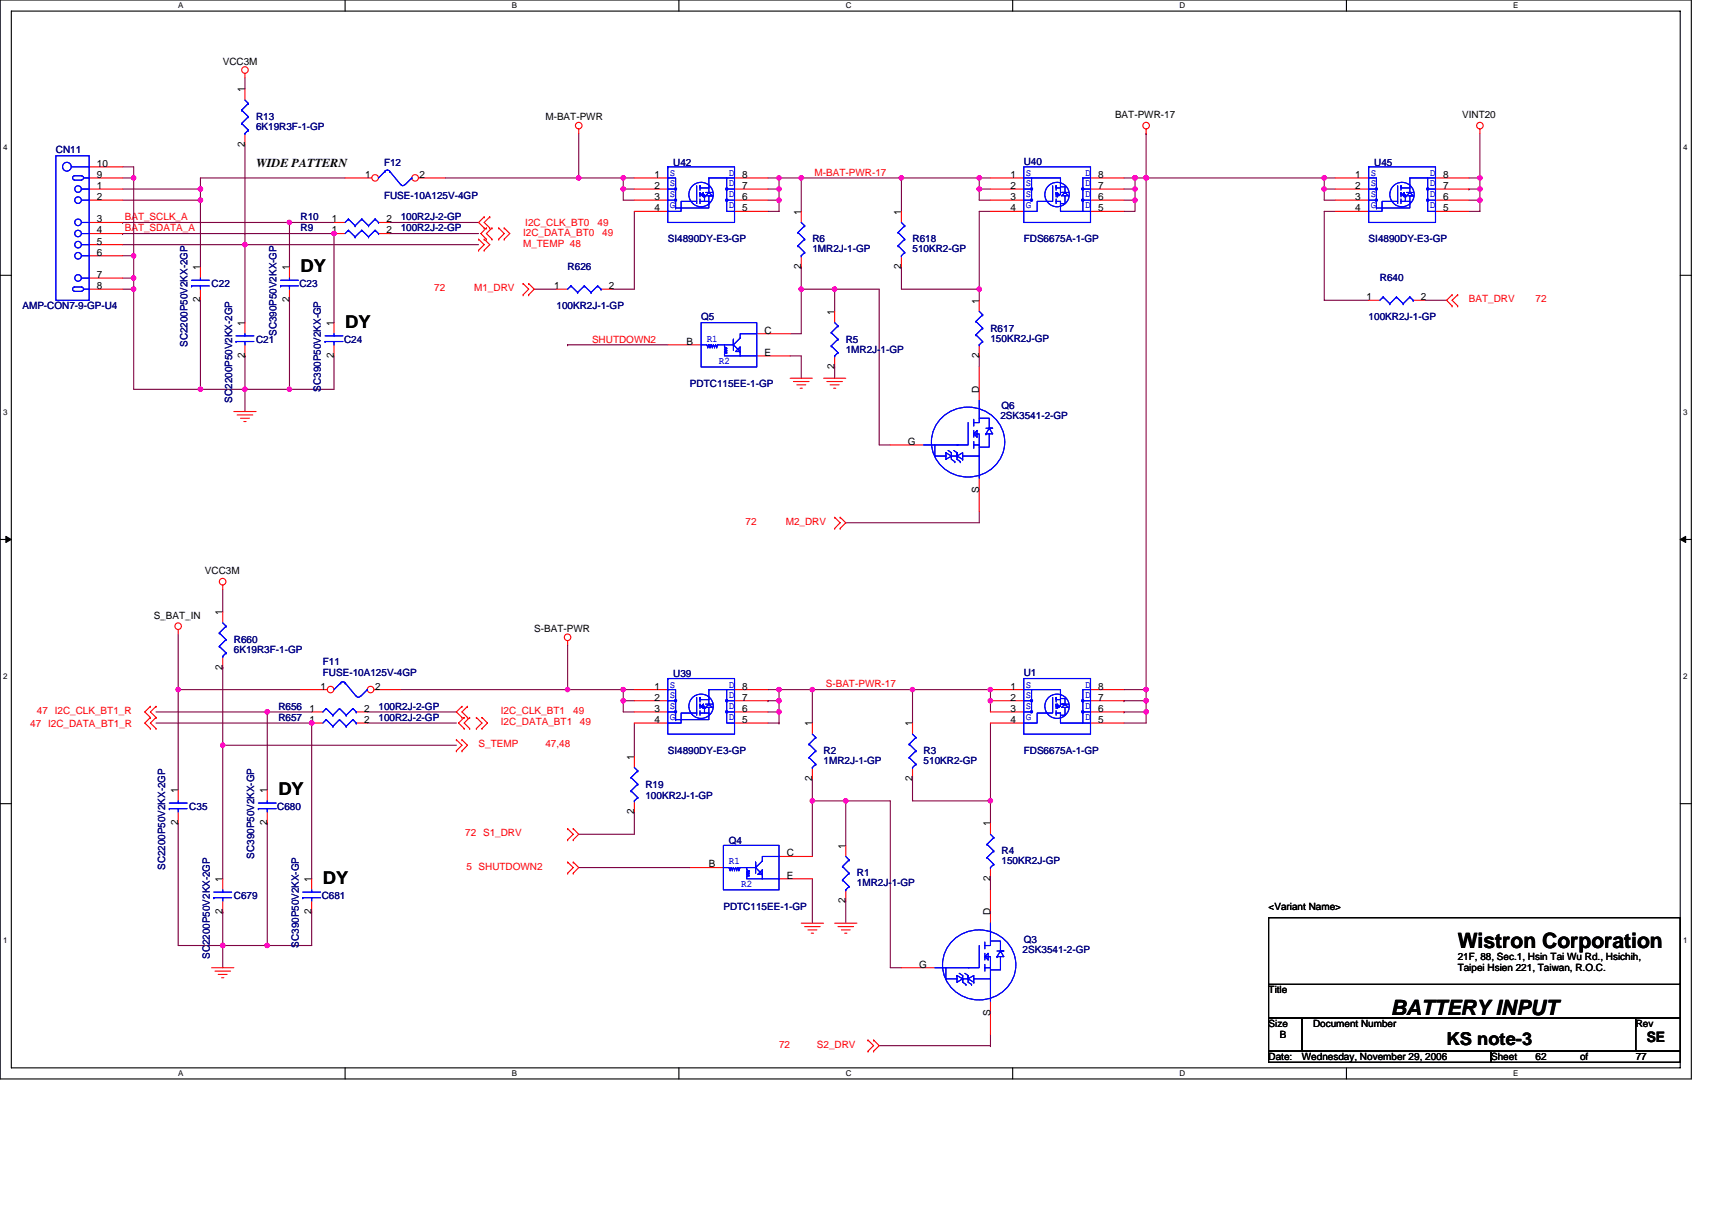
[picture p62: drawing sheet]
<svg xmlns="http://www.w3.org/2000/svg" width="297mm" height="210mm" viewBox="0 0 297 210" stroke-linecap="round" stroke-linejoin="round" font-family="sans-serif">
<defs><g id="words">
<g font-size="3.7">
<text x="252.9" y="164.6">Wistron Corporation</text>
<text x="241.3" y="176.1">BATTERY INPUT</text>
</g>
<g font-size="3.1">
<text x="52.2" y="47.2">DY</text>
<text x="59.9" y="56.9">DY</text>
<text x="48.3" y="138">DY</text>
<text x="56" y="153.4">DY</text>
<text x="251" y="181.4">KS note-3</text>
</g>
<text font-size="2.5" x="285.7" y="180.9">SE</text>
<text font-size="2.1" x="44.4" y="28.9">WIDE PATTERN</text>
<g font-size="1.7">
<text x="38.6" y="11.2">VCC3M</text>
<text x="42.5" y="16" transform="rotate(-90 42.5 16)">1</text>
<text x="94.6" y="20.8">M-BAT-PWR</text>
<text x="193.5" y="20.5">BAT-PWR-17</text>
<text x="253.7" y="20.5">VINT20</text>
<text x="16.8" y="28.9">10</text>
<text x="42.5" y="25.5" transform="rotate(-90 42.5 25.5)">2</text>
<text x="16.8" y="32.8">1</text>
<text x="16.8" y="34.7">2</text>
<text x="16.8" y="30.9">9</text>
<text x="63.3" y="30.9">1</text>
<text x="72.8" y="30.9">2</text>
<text x="113.5" y="30.9">1</text>
<text x="113.5" y="32.8">2</text>
<text x="113.5" y="34.7">3</text>
<text x="128.8" y="34.7">6</text>
<text x="128.8" y="32.8">7</text>
<text x="128.8" y="30.9">8</text>
<text x="175.3" y="30.9">1</text>
<text x="175.3" y="32.8">2</text>
<text x="175.3" y="34.7">3</text>
<text x="190.6" y="34.7">6</text>
<text x="190.6" y="32.8">7</text>
<text x="190.6" y="30.9">8</text>
<text x="235.1" y="30.9">1</text>
<text x="235.1" y="32.8">2</text>
<text x="235.1" y="34.7">3</text>
<text x="250.4" y="34.7">6</text>
<text x="250.4" y="32.8">7</text>
<text x="250.4" y="30.9">8</text>
<text x="16.8" y="38.6">3</text>
<text x="16.8" y="40.5">4</text>
<text x="57.5" y="38.6">1</text>
<text x="57.5" y="40.5">1</text>
<text x="67" y="38.6">2</text>
<text x="67" y="40.5">2</text>
<text x="113.5" y="36.7">4</text>
<text x="128.8" y="36.7">5</text>
<text x="139" y="37.3" transform="rotate(-90 139 37.3)">1</text>
<text x="156.4" y="37.3" transform="rotate(-90 156.4 37.3)">1</text>
<text x="175.3" y="36.7">4</text>
<text x="190.6" y="36.7">5</text>
<text x="235.1" y="36.7">4</text>
<text x="250.4" y="36.7">5</text>
<text x="16.8" y="42.4">5</text>
<text x="16.8" y="44.4">6</text>
<text x="34.8" y="46.9" transform="rotate(-90 34.8 46.9)">1</text>
<text x="50.2" y="46.9" transform="rotate(-90 50.2 46.9)">1</text>
<text x="139" y="46.7" transform="rotate(-90 139 46.7)">2</text>
<text x="156.4" y="46.7" transform="rotate(-90 156.4 46.7)">2</text>
<text x="16.8" y="48.2">7</text>
<text x="16.8" y="50.2">8</text>
<text x="34.8" y="52.5" transform="rotate(-90 34.8 52.5)">2</text>
<text x="50.2" y="52.5" transform="rotate(-90 50.2 52.5)">2</text>
<text x="96.2" y="50.2">1</text>
<text x="105.6" y="50.2">2</text>
<text x="169.9" y="52.7" transform="rotate(-90 169.9 52.7)">1</text>
<text x="237.1" y="52.1">1</text>
<text x="246.5" y="52.1">2</text>
<text x="42.5" y="56.6" transform="rotate(-90 42.5 56.6)">1</text>
<text x="57.9" y="56.6" transform="rotate(-90 57.9 56.6)">1</text>
<text x="119.1" y="59.8">B</text>
<text x="132.6" y="57.9">C</text>
<text x="144.8" y="54.6" transform="rotate(-90 144.8 54.6)">1</text>
<text x="42.5" y="62.1" transform="rotate(-90 42.5 62.1)">2</text>
<text x="57.9" y="62.1" transform="rotate(-90 57.9 62.1)">2</text>
<text x="132.6" y="61.7">E</text>
<text x="144.8" y="64.1" transform="rotate(-90 144.8 64.1)">2</text>
<text x="169.9" y="62.1" transform="rotate(-90 169.9 62.1)">2</text>
<text x="169.9" y="68.1" transform="rotate(-90 169.9 68.1)">D</text>
<text x="157.5" y="77.2">G</text>
<text x="169.9" y="85.5" transform="rotate(-90 169.9 85.5)">S</text>
<text x="35.6" y="99.6">VCC3M</text>
<text x="26.7" y="107.3">S_BAT_IN</text>
<text x="38.6" y="106.7" transform="rotate(-90 38.6 106.7)">1</text>
<text x="92.7" y="109.6">S-BAT-PWR</text>
<text x="38.6" y="116.2" transform="rotate(-90 38.6 116.2)">2</text>
<text x="55.6" y="119.7">1</text>
<text x="65.1" y="119.7">2</text>
<text x="113.5" y="119.7">1</text>
<text x="128.8" y="119.7">8</text>
<text x="175.3" y="119.7">1</text>
<text x="190.6" y="119.7">8</text>
<text x="53.7" y="123.5">1</text>
<text x="53.7" y="125.5">1</text>
<text x="63.2" y="123.5">2</text>
<text x="63.2" y="125.5">2</text>
<text x="113.5" y="121.6">2</text>
<text x="113.5" y="123.5">3</text>
<text x="113.5" y="125.5">4</text>
<text x="128.8" y="125.5">5</text>
<text x="128.8" y="123.5">6</text>
<text x="128.8" y="121.6">7</text>
<text x="175.3" y="121.6">2</text>
<text x="175.3" y="123.5">3</text>
<text x="175.3" y="125.5">4</text>
<text x="190.6" y="125.5">5</text>
<text x="190.6" y="123.5">6</text>
<text x="190.6" y="121.6">7</text>
<text x="110" y="131.8" transform="rotate(-90 110 131.8)">1</text>
<text x="140.9" y="126" transform="rotate(-90 140.9 126)">1</text>
<text x="158.3" y="126" transform="rotate(-90 158.3 126)">1</text>
<text x="30.9" y="137.6" transform="rotate(-90 30.9 137.6)">1</text>
<text x="46.4" y="137.6" transform="rotate(-90 46.4 137.6)">1</text>
<text x="140.9" y="135.5" transform="rotate(-90 140.9 135.5)">2</text>
<text x="158.3" y="135.5" transform="rotate(-90 158.3 135.5)">2</text>
<text x="30.9" y="143.2" transform="rotate(-90 30.9 143.2)">2</text>
<text x="46.4" y="143.2" transform="rotate(-90 46.4 143.2)">2</text>
<text x="110" y="141.3" transform="rotate(-90 110 141.3)">2</text>
<text x="171.8" y="143.4" transform="rotate(-90 171.8 143.4)">1</text>
<text x="136.5" y="148.6">C</text>
<text x="146.7" y="147.3" transform="rotate(-90 146.7 147.3)">1</text>
<text x="38.6" y="153.1" transform="rotate(-90 38.6 153.1)">1</text>
<text x="54.1" y="153.1" transform="rotate(-90 54.1 153.1)">1</text>
<text x="123" y="150.5">B</text>
<text x="136.5" y="152.5">E</text>
<text x="171.8" y="152.9" transform="rotate(-90 171.8 152.9)">2</text>
<text x="38.6" y="158.7" transform="rotate(-90 38.6 158.7)">2</text>
<text x="54.1" y="158.7" transform="rotate(-90 54.1 158.7)">2</text>
<text x="146.7" y="156.7" transform="rotate(-90 146.7 156.7)">2</text>
<text x="171.8" y="158.9" transform="rotate(-90 171.8 158.9)">D</text>
<text x="220.1" y="157.9">&lt;Variant Name&gt;</text>
<text x="159.5" y="167.9">G</text>
<text x="252.9" y="166.6">21F, 88, Sec.1, Hsin Tai Wu Rd., Hsichih,</text>
<text x="220.1" y="172.4">Title</text>
<text x="252.9" y="168.6">Taipei Hsien 221, Taiwan, R.O.C.</text>
<text x="171.8" y="176.2" transform="rotate(-90 171.8 176.2)">S</text>
<text x="220.1" y="178.2">Size</text>
<text x="227.8" y="178.2">Document Number</text>
<text x="283.8" y="178.2">Rev</text>
<text x="220.1" y="184">Date:</text>
<text x="222" y="180.1">B</text>
<text x="225.9" y="184">Wednesday, November 29, 2006</text>
<text x="258.7" y="184">Sheet</text>
<text x="266.4" y="184">62</text>
<text x="274.1" y="184">of</text>
<text x="283.8" y="184">77</text>
</g>
<g font-size="1.7" fill="#000080">
<text x="44.4" y="20.8">R13</text>
<text x="44.4" y="22.6">6K19R3F-1-GP</text>
<text x="9.7" y="26.6">CN11</text>
<text x="66.6" y="28.8">F12</text>
<text x="116.8" y="28.8">U42</text>
<text x="177.6" y="28.6">U40</text>
<text x="238.4" y="28.8">U45</text>
<text x="66.6" y="34.5">FUSE-10A125V-4GP</text>
<text x="52.2" y="38.2">R10</text>
<text x="52.2" y="40.2">R9</text>
<text x="69.5" y="38.2">100R2J-2-GP</text>
<text x="69.5" y="40.2">100R2J-2-GP</text>
<text x="98.5" y="46.9">R626</text>
<text x="115.9" y="42.1">SI4890DY-E3-GP</text>
<text x="140.9" y="42.1">R6</text>
<text x="140.9" y="43.8">1MR2J-1-GP</text>
<text x="158.3" y="42.1">R618</text>
<text x="158.3" y="43.8">510KR2-GP</text>
<text x="177.6" y="42.1">FDS6675A-1-GP</text>
<text x="237.5" y="42.1">SI4890DY-E3-GP</text>
<text x="3.9" y="53.7">AMP-CON7-9-GP-U4</text>
<text x="36.7" y="49.8">C22</text>
<text x="52" y="49.8">C23</text>
<text x="96.6" y="53.7">100KR2J-1-GP</text>
<text x="239.4" y="48.8">R640</text>
<text x="44.4" y="59.5">C21</text>
<text x="48" y="58.3" transform="rotate(-90 48 58.3)">SC390P50V2KX-GP</text>
<text x="59.7" y="59.5">C24</text>
<text x="121.6" y="55.6">Q5</text>
<text x="146.7" y="59.5">R5</text>
<text x="171.8" y="57.5">R617</text>
<text x="171.8" y="59.3">150KR2J-GP</text>
<text x="237.5" y="55.6">100KR2J-1-GP</text>
<text x="32.5" y="60.2" transform="rotate(-90 32.5 60.2)">SC2200P50V2KX-2GP</text>
<text x="146.7" y="61.2">1MR2J-1-GP</text>
<text x="40.3" y="69.9" transform="rotate(-90 40.3 69.9)">SC2200P50V2KX-2GP</text>
<text x="55.7" y="67.9" transform="rotate(-90 55.7 67.9)">SC390P50V2KX-GP</text>
<text x="119.7" y="67.2">PDTC115EE-1-GP</text>
<text x="173.8" y="71">Q6</text>
<text x="173.6" y="72.8">2SK3541-2-GP</text>
<text x="40.6" y="111.6">R660</text>
<text x="40.6" y="113.3">6K19R3F-1-GP</text>
<text x="56" y="115.4">F11</text>
<text x="56" y="117.4">FUSE-10A125V-4GP</text>
<text x="116.8" y="117.6">U39</text>
<text x="177.6" y="117.4">U1</text>
<text x="48.3" y="123.1">R656</text>
<text x="48.3" y="125.1">R657</text>
<text x="65.7" y="123.1">100R2J-2-GP</text>
<text x="65.7" y="125.1">100R2J-2-GP</text>
<text x="115.9" y="130.9">SI4890DY-E3-GP</text>
<text x="142.9" y="130.9">R2</text>
<text x="160.2" y="130.9">R3</text>
<text x="177.6" y="130.9">FDS6675A-1-GP</text>
<text x="112" y="136.7">R19</text>
<text x="142.9" y="132.6">1MR2J-1-GP</text>
<text x="160.2" y="132.6">510KR2-GP</text>
<text x="32.8" y="140.5">C35</text>
<text x="48.1" y="140.5">C680</text>
<text x="112" y="138.6">100KR2J-1-GP</text>
<text x="44.1" y="149" transform="rotate(-90 44.1 149)">SC390P50V2KX-GP</text>
<text x="126.5" y="146.5">Q4</text>
<text x="173.8" y="148.3">R4</text>
<text x="173.8" y="150">150KR2J-GP</text>
<text x="28.7" y="151" transform="rotate(-90 28.7 151)">SC2200P50V2KX-2GP</text>
<text x="40.6" y="156">C679</text>
<text x="55.8" y="156">C681</text>
<text x="148.7" y="152.1">R1</text>
<text x="148.7" y="153.8">1MR2J-1-GP</text>
<text x="125.5" y="157.9">PDTC115EE-1-GP</text>
<text x="36.4" y="166.4" transform="rotate(-90 36.4 166.4)">SC2200P50V2KX-2GP</text>
<text x="51.8" y="164.5" transform="rotate(-90 51.8 164.5)">SC390P50V2KX-GP</text>
<text x="177.4" y="165.4">2SK3541-2-GP</text>
<text x="177.6" y="163.7">Q3</text>
</g>
<g font-size="1.7" fill="#00f">
<text x="116.2" y="32.3">S</text>
<text x="116.2" y="34.2">S</text>
<text x="116.2" y="30.5">S</text>
<text x="126.5" y="34.2">D</text>
<text x="126.5" y="32.3">D</text>
<text x="126.5" y="30.5">D</text>
<text x="178" y="30.5">S</text>
<text x="178" y="32.3">S</text>
<text x="178" y="34.2">S</text>
<text x="188.3" y="34.2">D</text>
<text x="188.3" y="32.3">D</text>
<text x="188.3" y="30.5">D</text>
<text x="237.9" y="32.3">S</text>
<text x="237.9" y="34.2">S</text>
<text x="237.9" y="30.5">S</text>
<text x="248.1" y="34.2">D</text>
<text x="248.1" y="32.3">D</text>
<text x="248.1" y="30.5">D</text>
<text x="116.2" y="36.1">G</text>
<text x="126.5" y="36.1">D</text>
<text x="178" y="36.1">G</text>
<text x="188.3" y="36.1">D</text>
<text x="237.9" y="36.1">G</text>
<text x="248.1" y="36.1">D</text>
<text x="122.6" y="59.3">R1</text>
<text x="124.7" y="63.1">R2</text>
<text x="116.2" y="119.3">S</text>
<text x="126.5" y="119.3">D</text>
<text x="178" y="119.3">S</text>
<text x="188.3" y="119.3">D</text>
<text x="116.2" y="121.1">S</text>
<text x="116.2" y="123">S</text>
<text x="116.2" y="124.9">G</text>
<text x="126.5" y="124.9">D</text>
<text x="126.5" y="123">D</text>
<text x="126.5" y="121.1">D</text>
<text x="178" y="121.1">S</text>
<text x="178" y="123">S</text>
<text x="178" y="124.9">G</text>
<text x="188.3" y="124.9">D</text>
<text x="188.3" y="123">D</text>
<text x="188.3" y="121.1">D</text>
<text x="126.5" y="150">R1</text>
<text x="128.6" y="153.9">R2</text>
</g>
<g font-size="1.7" fill="#f00">
<text x="141.3" y="30.5">M-BAT-PWR-17</text>
<text x="21.7" y="40.2">BAT_SDATA_A</text>
<text x="21.7" y="38.2">BAT_SCLK_A</text>
<text x="90.8" y="40.9">I2C_DATA_BT0</text>
<text x="91.1" y="39.2">I2C_CLK_BT0</text>
<text x="103.7" y="39.2">49</text>
<text x="104.5" y="40.9">49</text>
<text x="90.8" y="42.8">M_TEMP 48</text>
<text x="75.3" y="50.6">72</text>
<text x="82.3" y="50.6">M1_DRV</text>
<text x="254.8" y="52.5">BAT_DRV</text>
<text x="266.4" y="52.5">72</text>
<text x="102.7" y="59.5">SHUTDOWN2</text>
<text x="129.4" y="91.1">72</text>
<text x="136.3" y="91.1">M2_DRV</text>
<text x="143.3" y="119.3">S-BAT-PWR-17</text>
<text x="6.4" y="123.9">47 I2C_CLK_BT1_R</text>
<text x="86.9" y="123.9">I2C_CLK_BT1</text>
<text x="86.9" y="125.9">I2C_DATA_BT1</text>
<text x="99.5" y="123.9">49</text>
<text x="100.6" y="125.9">49</text>
<text x="5.2" y="126.2">47 I2C_DATA_BT1_R</text>
<text x="83" y="129.7">S_TEMP</text>
<text x="94.6" y="129.7">47,48</text>
<text x="80.7" y="145.2">72 S1_DRV</text>
<text x="80.9" y="151">5 SHUTDOWN2</text>
<text x="135.2" y="181.8">72</text>
<text x="141.7" y="181.8">S2_DRV</text>
</g>
<g font-size="1.4">
<text x="30.9" y="1.5">A</text>
<text x="88.8" y="1.5">B</text>
<text x="146.7" y="1.5">C</text>
<text x="204.7" y="1.5">D</text>
<text x="262.6" y="1.5">E</text>
<text x=".5" y="26.1">4</text>
<text x="292" y="26.1">4</text>
<text x=".5" y="71.9">3</text>
<text x="292" y="71.9">3</text>
<text x=".5" y="117.8">2</text>
<text x="292" y="117.8">2</text>
<text x=".5" y="163.6">1</text>
<text x="292" y="163.6">1</text>
<text x="30.9" y="186.8">A</text>
<text x="88.8" y="186.8">B</text>
<text x="146.7" y="186.8">C</text>
<text x="204.7" y="186.8">D</text>
<text x="262.6" y="186.8">E</text>
</g>
</g></defs>
<path d="M0 0h293.5v187.2h-293.5zM2 1.9h289.5v183.4h-289.5z" fill="none" stroke="#000" stroke-width=".19"/>
<g fill="#fff">
<path d="M30.9 .2h.9v1.6h-.9z"/>
<path d="M30.9 185.5h.9v1.6h-.9z"/>
</g>
<path d="M59.9 0v1.9M59.9 185.3v1.9" fill="none" stroke="#000" stroke-width=".19"/>
<g fill="#fff">
<path d="M88.8 .2h.9v1.6h-.9z"/>
<path d="M88.8 185.5h.9v1.6h-.9z"/>
</g>
<path d="M117.8 0v1.9M117.8 185.3v1.9" fill="none" stroke="#000" stroke-width=".19"/>
<g fill="#fff">
<path d="M146.7 .2h1v1.6h-1z"/>
<path d="M146.7 185.5h1v1.6h-1z"/>
</g>
<path d="M175.7 0v1.9M175.7 185.3v1.9" fill="none" stroke="#000" stroke-width=".19"/>
<g fill="#fff">
<path d="M204.7 .2h1v1.6h-1z"/>
<path d="M204.7 185.5h1v1.6h-1z"/>
</g>
<path d="M233.6 0v1.9M233.6 185.3v1.9" fill="none" stroke="#000" stroke-width=".19"/>
<g fill="#fff">
<path d="M262.6 .2h.9v1.6h-.9z"/>
<path d="M262.6 185.5h.9v1.6h-.9z"/>
<path d="M.5 24.8h.8v1.6h-.8z"/>
<path d="M292 24.8h.8v1.6h-.8z"/>
<path d="M.5 70.7h.8v1.5h-.8z"/>
<path d="M292 70.7h.8v1.5h-.8z"/>
</g>
<path d="M0 47.8h2M291.5 47.8h2" fill="none" stroke="#000" stroke-width=".19"/>
<g fill="#fff">
<path d="M.5 116.5h.8v1.6h-.8z"/>
<path d="M292 116.5h.8v1.6h-.8z"/>
</g>
<path d="M0 93.6h2M291.5 93.6h2" fill="none" stroke="#000" stroke-width=".19"/>
<path d="M1 93.1l1 .5-1 .5zM291.5 93.6l1-.5v1z" fill="#000" stroke="#000" stroke-width=".17"/>
<g fill="#fff">
<path d="M.5 162.4h.8v1.5h-.8z"/>
<path d="M292 162.4h.8v1.5h-.8z"/>
</g>
<path d="M0 139.5h2M291.5 139.5h2M220.1 159.3h71.4v11.5h-71.4zM220.1 170.8h71.4v5.8h-71.4zM220.1 176.6h5.8v5.8h-5.8zM225.9 176.6h57.9v5.8h-57.9zM283.8 176.6h7.7v5.8h-7.7zM220.1 182.4h38.6v1.9h-38.6zM258.7 182.4h32.8v1.9h-32.8z" fill="none" stroke="#000" stroke-width=".19"/>
<g fill="none" stroke="#800040" stroke-width=".19">
<path d="M42.5 13.5v1.9M21.3 38.6h.1M21.3 34.7h13.5M21.3 29h1.9v1.9h-1.9M21.3 38.6h36.7M21.3 32.8h13.5M23.2 30.9h.1M23.2 30.9v17.4M34.8 34.7h.1M34.8 32.8v1.9M34.8 32.8h.1M34.8 34.7v11.6"/>
<path d="M42.5 25.1v17.4M50.2 38.6h.1M50.2 38.6v7.7M59.9 30.9h-25.1v1.9M67.6 38.6h15.4M77.3 30.9h23.1M100.4 30.9h.1M100.4 23.2v7.7M100.4 30.9h9.7M108.1 32.8h.1M108.1 32.8v1.9h2M108.1 32.8h2"/>
<path d="M108.1 30.9h.1M108.1 30.9v1.9M110.1 36.7v13.5h-3.9M133.2 34.7h2M133.2 32.8h2M133.2 30.9h2M135.2 30.9h.1M135.2 30.9h3.8v5.8M135.2 34.7v2h-2M135.2 30.9v1.9M135.2 32.8h.1M135.2 32.8v1.9"/>
<path d="M139 30.9h.1M139 30.9h30.9M156.4 30.9h.1M156.4 30.9v5.8M169.9 32.8v1.9h1.9M169.9 30.9h1.9M169.9 32.8h1.9M169.9 30.9h.1M169.9 30.9v1.9M171.8 36.7h-1.9v13.5M195 34.7h1.9M195 32.8h1.9"/>
<path d="M195 30.9h1.9M196.9 30.9h.1M196.9 32.8h.1M196.9 34.7v2h-1.9M196.9 30.9h2M196.9 30.9v3.8M198.9 23.2h.1M198.9 30.9h30.9v1.9M198.9 30.9h.1M198.9 23.2v96.5M229.8 32.8h.1M229.8 30.9h.1"/>
<path d="M229.8 32.8v1.9h1.9M229.8 32.8h1.9M229.8 30.9h1.9M231.7 36.7h-1.9v15.4h7.7M254.8 34.7h2M254.8 32.8h.1M254.8 30.9h2M254.8 32.8h2M256.8 32.8v1.9M256.8 34.7v2h-2M256.8 34.7h.1M256.8 30.9h.1"/>
<path d="M256.8 23.2v7.7M256.8 30.9v1.9M21.3 44.4h1.9M21.3 42.5h21.2M21.3 40.5h.1M21.3 50.2h1.9M21.3 48.3h1.9M21.3 40.5h36.7M23.2 50.2h.1M23.2 50.2v17.4h11.6M23.2 44.4h.1M23.2 48.3v1.9"/>
<path d="M34.8 52.1h.1M34.8 52.1v15.5M42.5 42.5h40.5M42.5 42.5h.1M42.5 42.5v13.5M50.2 52.1h.1M50.2 52.1v15.5M58 40.5h.1M58 40.5v15.5M67.6 40.5h15.4M92.7 50.2h3.9M98.5 59.8h.1"/>
<path d="M98.5 59.8h17.4M139 50.2v7.7h-1.9M139 46.3v3.9h5.8M139 46.3h.1M144.8 50.2h.1M144.8 50.2h7.7v27h2M144.8 50.2v3.8M156.4 46.3v3.9h13.5M169.9 50.2h.1M169.9 50.2v1.9M247.1 52.1h3.9M34.8 67.6h15.4"/>
<path d="M42.5 61.8h.1M42.5 61.8v9.6M58 61.8v5.8h-7.8M137.1 61.8h1.9v3.8M144.8 63.7v1.9M169.9 61.8v1.9M169.9 88.8v1.9h-23.2M30.9 119.7v17.4M30.9 119.7h.1M30.9 110v9.7M30.9 119.7h21.3M38.6 115.8h.1"/>
<path d="M38.6 102.3v3.9M38.6 115.8v13.5M69.5 119.7h29M98.5 112v7.7M98.5 119.7h.1M98.5 119.7h9.6M108.1 119.7h.1M108.1 119.7v1.9M108.1 119.7h2M133.2 119.7h2M135.2 119.7v1.9h-2M135.2 119.7h36.6v1.9"/>
<path d="M140.9 119.7h.1M140.9 119.7v5.8M158.3 119.7h.1M158.3 119.7v5.8M195 119.7h3.9M198.9 119.7h.1M198.9 119.7v1.9M27.1 123.5h19.3M27.1 125.5h27M38.6 129.3h40.6M38.6 129.3v23.2M46.4 123.5h.1"/>
<path d="M46.4 123.5v13.6M46.4 123.5h7.7M54.1 125.5h.1M54.1 125.5v27M63.7 125.5h15.5M63.7 123.5h15.5M108.1 121.6h2M108.1 121.6h.1M108.1 121.6v1.9h2M110.1 125.5v5.8M133.2 121.6h.1M133.2 123.5h2"/>
<path d="M133.2 125.5h2M135.2 121.6v1.9M135.2 125.5h.1M135.2 123.5v2M140.9 139h.1M140.9 139h5.8M140.9 135.1v3.9M140.9 139v9.6M146.7 139h7.8v28.9h1.9M146.7 139h.1M146.7 139v7.7M158.3 135.1v3.9h13.5"/>
<path d="M171.8 121.6v1.9M171.8 121.6h.1M171.8 139h.1M171.8 139v3.9M171.8 125.5v13.5M195 121.6h.1M195 123.5h.1M195 123.5h3.9M195 121.6h3.9M198.9 123.5v2h-3.9M198.9 121.6v1.9M30.9 142.9v21.2h23.2v-5.8"/>
<path d="M38.6 158.3h.1M38.6 158.3v9.6M46.4 142.9h.1M46.4 142.9v21.2M100.4 150.6h19.3M110.1 140.9v3.9h-9.7M140.9 152.5v7.7M146.7 156.4v3.8M171.8 152.5v1.9M38.6 164.1h.1M171.8 179.5v2M152.5 181.5h19.3"/>
<path d="M171.8 181.5h.1"/>
</g>
<g fill="#f0f" stroke="#f0f" stroke-width=".19">
<circle cx="169.9" cy="50.2" r=".38"/>
<circle cx="144.8" cy="50.2" r=".38"/>
<circle cx="135.2" cy="30.9" r=".38"/>
<circle cx="169.9" cy="30.9" r=".38"/>
<circle cx="156.4" cy="30.9" r=".38"/>
<circle cx="169.9" cy="32.8" r=".38"/>
<circle cx="139" cy="30.9" r=".38"/>
<circle cx="171.8" cy="119.7" r=".38"/>
<circle cx="158.3" cy="119.7" r=".38"/>
<circle cx="140.9" cy="119.7" r=".38"/>
<circle cx="50.2" cy="38.6" r=".38"/>
<circle cx="42.5" cy="42.4" r=".38"/>
<circle cx="46.4" cy="123.5" r=".38"/>
<circle cx="38.6" cy="129.3" r=".38"/>
<circle cx="135.2" cy="119.7" r=".38"/>
<circle cx="57.9" cy="40.5" r=".38"/>
<circle cx="198.9" cy="121.6" r=".38"/>
<circle cx="198.9" cy="123.5" r=".38"/>
<circle cx="171.8" cy="121.6" r=".38"/>
<circle cx="198.9" cy="119.7" r=".38"/>
<circle cx="30.9" cy="119.7" r=".38"/>
<circle cx="171.8" cy="139" r=".38"/>
<circle cx="108.1" cy="119.7" r=".38"/>
<circle cx="196.9" cy="32.8" r=".38"/>
<circle cx="196.9" cy="30.9" r=".38"/>
<circle cx="196.9" cy="34.7" r=".38"/>
<circle cx="198.9" cy="30.9" r=".38"/>
<circle cx="135.1" cy="121.6" r=".38"/>
<circle cx="108.1" cy="121.6" r=".38"/>
<circle cx="34.8" cy="34.7" r=".38"/>
<circle cx="108.1" cy="32.8" r=".38"/>
<circle cx="100.4" cy="30.9" r=".38"/>
<circle cx="108.1" cy="30.9" r=".38"/>
<circle cx="140.9" cy="139" r=".38"/>
<circle cx="34.8" cy="67.6" r=".38"/>
<circle cx="146.7" cy="139" r=".38"/>
<circle cx="38.6" cy="164.1" r=".38"/>
<circle cx="42.5" cy="67.6" r=".38"/>
<circle cx="50.2" cy="67.6" r=".38"/>
<circle cx="23.2" cy="50.2" r=".38"/>
<circle cx="46.4" cy="164.1" r=".38"/>
<circle cx="229.7" cy="32.8" r=".38"/>
<circle cx="229.7" cy="30.9" r=".38"/>
<circle cx="256.8" cy="34.7" r=".38"/>
<circle cx="256.8" cy="32.8" r=".38"/>
<circle cx="256.8" cy="30.9" r=".38"/>
<circle cx="98.5" cy="119.7" r=".38"/>
<circle cx="135.1" cy="123.5" r=".38"/>
<circle cx="135.1" cy="34.7" r=".38"/>
<circle cx="135.2" cy="32.8" r=".38"/>
<circle cx="23.2" cy="48.2" r=".38"/>
<circle cx="23.2" cy="44.4" r=".38"/>
<circle cx="23.2" cy="30.9" r=".38"/>
<circle cx="34.8" cy="32.8" r=".38"/>
<circle cx="139" cy="50.2" r=".38"/>
<circle cx="54.1" cy="125.5" r=".38"/>
</g>
<g fill="none" stroke="#f00" stroke-width=".19">
<path d="M42.5 12.7v.8M42.5 15.4v2M15.5 32.8h5.8M15.5 34.7h5.8M15.5 38.6h5.8M15.5 30.9h5.8M15.5 29h5.8M42.5 23.2v1.9M58 38.6h1.9M65.7 38.6h1.9M84 37.6h.1M84 39.6h.1"/>
<path d="M84 37.6l-1 1 1 1M84.4 39.6h.1M84.4 39.6l-1 .9 1 1M85 39.6h.1M85 37.6h.1M85 37.6l-1 1 1 1M85.4 39.6h.1M85.4 39.6l-1 .9 1 1M86.5 39.6h.1M86.5 39.6l1 .9-1 1M87.5 39.6h.1M87.5 39.6l1 .9-1 1"/>
<path d="M100.4 22.4v.8M110.1 32.8h5.8M110.1 34.7h5.8M110.1 30.9h5.8M110.1 36.7h5.8M127.4 32.8h5.8M127.4 34.7h5.8M127.4 30.9h5.8M127.4 36.7h5.8M156.4 36.7v1.9M171.8 32.8h5.8M171.8 34.7h5.8"/>
<path d="M171.8 30.9h5.8M171.8 36.7h5.8M189.2 32.8h5.8M189.2 34.7h5.8M189.2 30.9h5.8M189.2 36.7h5.8M198.9 22.4v.8M231.7 32.8h5.8M231.7 34.7h5.8M231.7 30.9h5.8M231.7 36.7h5.8M249.1 32.8h5.7"/>
<path d="M249.1 34.7h5.7M249.1 30.9h5.7M249.1 36.7h5.7M256.8 22.4v.8M15.5 40.5h5.8M15.5 42.5h5.8M15.5 44.4h5.8M15.5 48.3h5.8M15.5 50.2h5.8M34.8 46.3v2M34.8 50.2v1.9M50.2 46.3v2"/>
<path d="M50.2 50.2v1.9M58 40.5h1.9M58 56v1.9M58 59.8v2M65.7 40.5h1.9M83 43.4h.1M83 41.5h.1M83 41.5l1 1-1 .9M84 43.4h.1M84 41.5h.1M84 41.5l1 1-1 .9M84.4 41.5h.1"/>
<path d="M85.4 41.5h.1M86.5 41.5h.1M87.5 41.5h.1M90.8 49.2h.1M90.8 51.2h.1M90.8 49.2l.9 1-.9 1M91.7 51.2h.1M91.7 49.2h.1M91.7 49.2l1 1-1 1M96.6 50.2h1.9M104.3 50.2h1.9M156.4 44.4v1.9"/>
<path d="M169.9 52.1v1.9M169.9 59.8v2M237.5 52.1h1.9M245.2 52.1h1.9M251.9 51.2h.1M251.9 53.1h.1M251.9 51.2l-.9 .9 .9 1M252.9 53.1h.1M252.9 51.2h.1M252.9 51.2l-1 .9 1 1M40.6 71.4h3.8M41.1 72h2.8"/>
<path d="M41.7 72.6h1.6M42.3 73.2h.4M137.1 65.6h3.8M137.7 66.2h2.7M138.3 66.8h1.5M138.8 67.4h.4M142.9 65.6h3.8M143.5 66.2h2.7M144 66.8h1.6M144.6 67.4h.4M154.5 77.2h5.7M169.9 63.7v5.8"/>
<path d="M144.8 89.8h.1M144.8 91.7h.1M144.8 89.8l1 .9-1 1M145.8 91.7h.1M145.8 89.8h.1M145.8 89.8l.9 .9-.9 1M169.9 83v5.8M30.9 109.3v.7M38.6 101.5v.8M38.6 106.2v1.9M38.6 113.9v1.9M98.5 111.2v.8"/>
<path d="M110.1 119.7h5.8M127.4 119.7h5.8M171.8 119.7h5.8M189.2 119.7h5.8M26.1 122.6h.1M26.1 124.5h.1M26.1 126.4h.1M26.1 122.6l-1 .9 1 1M26.1 124.5l-1 1 1 .9M27.1 122.6h.1M27.1 124.5h.1M27.1 126.4h.1"/>
<path d="M27.1 122.6l-1 .9 1 1M27.1 124.5l-1 1 1 .9M30.9 137.1v1.9M46.4 137.1v1.9M54.1 123.5h1.9M61.8 123.5h1.9M79.2 130.3h.1M79.2 128.4h.1M79.2 128.4l1 .9-1 1M80.2 122.6h.1M80.2 124.5h.1M80.2 130.3h.1"/>
<path d="M80.2 128.4h.1M80.2 122.6l-1 .9 1 1M80.2 128.4l.9 .9-.9 1M80.5 126.4h.1M80.5 124.5h.1M80.5 124.5l-.9 1 .9 .9M81.1 124.5h.1M81.1 122.6h.1M81.1 122.6l-.9 .9 .9 1M81.5 126.4h.1M81.5 124.5h.1M81.5 124.5l-1 1 1 .9"/>
<path d="M82.7 124.5h.1M82.7 126.4h.1M82.7 124.5l.9 1-.9 .9M83.6 126.4h.1M83.6 124.5h.1M83.6 124.5l1 1-1 .9M110.1 121.6h5.8M110.1 123.5h5.8M110.1 125.5h5.8M110.1 131.3v1.9M110.1 139v1.9M127.4 121.6h5.8"/>
<path d="M127.4 123.5h5.8M127.4 125.5h5.8M140.9 125.5v1.9M140.9 133.2v1.9M171.8 121.6h5.8M171.8 123.5h5.8M171.8 125.5h5.8M189.2 121.6h5.8M189.2 123.5h5.8M189.2 125.5h5.8M30.9 140.9v2M38.6 152.5v1.9"/>
<path d="M38.6 156.4v1.9M46.4 140.9v2M54.1 152.5v1.9M54.1 156.4v1.9M98.5 143.8h.1M98.5 145.7h.1M98.5 149.6h.1M98.5 151.5h.1M98.5 143.8l1 1-1 .9M98.5 149.6l1 1-1 .9M99.5 145.7h.1M99.5 143.8h.1"/>
<path d="M99.5 151.5h.1M99.5 149.6h.1M99.5 143.8l.9 1-.9 .9M99.5 149.6l.9 1-.9 .9M119.7 150.6h5.8M135.2 152.5h5.7M135.2 148.6h5.7M36.7 167.9h3.9M37.3 168.5h2.7M37.9 169.1h1.5M38.5 169.7h.3M139 160.2h3.9"/>
<path d="M139.6 160.8h2.7M140.2 161.4h1.5M140.8 161.9h.4M144.8 160.2h3.9M145.4 160.8h2.7M146 161.4h1.5M146.6 161.9h.3M150.6 180.5h.1M150.6 182.4h.1M150.6 180.5l1 1-1 .9M151.6 182.4h.1M151.6 180.5h.1"/>
<path d="M151.6 180.5l.9 1-.9 .9"/>
<circle cx="42.5" cy="12.1" r=".57"/>
<circle cx="100.4" cy="21.8" r=".57"/>
<circle cx="198.9" cy="21.8" r=".57"/>
<circle cx="256.8" cy="21.8" r=".57"/>
<circle cx="30.9" cy="108.7" r=".57"/>
<circle cx="38.6" cy="100.9" r=".57"/>
<circle cx="98.5" cy="110.6" r=".57"/>
</g>
<g fill="none" stroke="#00f" stroke-width=".19">
<path d="M41.9 19.1h.1M41.9 19.1l1.2 1.2M42.5 17.4l.6 .5M43.1 17.9h.1M43.1 17.9l-1.2 1.2M9.7 27h5.8v25.1h-5.8zM12.4 29h3.1M13 31.3h1.1M14.1 30.5a.37 .37 0 0 1 .4 .4 .37 .37 0 0 1-.4 .3M14.1 38.6h1.4M14.1 34.7h1.4M14.1 32.8h1.4"/>
<path d="M14.1 30.5h-1.1a.37 .37 0 0 0-.4 .4 .37 .37 0 0 0 .4 .3M14.5 30.9h1M15.5 30.9h.1M41.9 21.4h.1M41.9 21.4l1.2 1.2M42.5 23.2h.1M43.1 20.3h.1M43.1 22.6h.1M43.1 20.3l-1.2 1.1M43.1 22.6l-.6 .6M60.4 38h.1M60.4 40h.1"/>
<path d="M60.4 38l-.5 .6M60.4 38l1.2 1.2M60.4 40l-.5 .5M60.4 40l1.2 1.1M61.6 39.2h.1M62.8 38h.1M62.8 40h.1M62.8 38l-1.2 1.2M62.8 38l1.1 1.2M62.8 40l-1.2 1.1M62.8 40l1.1 1.1M63.9 39.2h.1"/>
<path d="M65.1 38h.1M65.1 40h.1M65.1 38l-1.2 1.2M65.1 38l.6 .6M65.1 40l-1.2 1.1M65.1 40l.6 .5M65.7 38.6h.1M115.9 30.9h1.3v5.2M115.9 34.7h1.3M115.9 32.8h1.3M115.9 29h11.5v9.6h-11.5zM115.9 29h.1"/>
<path d="M117.1 32.7h.2v.2h-.2zM117.1 34.6h.2v.3h-.2zM117.2 36.1h.1M117.2 32.8h.1M120.9 32.2v3.1M120.9 34.9h-2.7v1.8h-2.3M121.5 34.5v.8M121.5 34.2v-.8v.4h.7v1.1M121.6 33.8l.4 .4v-.4M121.6 33.8h.1M121.6 33.8l.4-.4v.4M122 33.8h.1"/>
<path d="M122.4 34h1.2h-.6v.9h-1.5M122.4 33.4h1.2M122.4 34h.1M123 34.9v1.2h-5.8M123 32.6h-1.5v-.4v.8M123 33.4h.1M123 33.4l.6 .6M123 33.4l-.6 .6M125.9 34.6h.3v.3h-.3zM125.9 32.7h.3v.2h-.3zM126.1 30.9v5.8h1.3M126.1 32.8h1.3"/>
<path d="M126.1 34.7h1.3M127.4 30.9h-4.4v2.5M156.4 38.6l.6 .6M157 39.2h.1M157 39.2l-1.2 1.1M177.6 30.9h6.4v2.9h-.8M177.6 32.8h1.4M177.6 29h11.6v9.6h-11.6zM178.8 32.7h.3v.2h-.3zM178.8 34.6h.3v.3h-.3zM179 30.9v3.8h-1.4M182.6 32.2v2.7h-2.6v1.8h-2.4"/>
<path d="M183.2 34.9h.8M183.2 34.5v.8M183.2 33.4h.1M183.2 33.4v.8M183.4 33.4l.4 .4-.4 .4zM183.8 33.8h.1M184 32.6h-.8v-.4v.8M184 32.4h.8v1M184 34.9v1.8h5.2M184 34.9h.1M184.2 34l.6-.6 .6 .6zM184.8 33.4h-.6h1.2"/>
<path d="M184.8 33.4h.1M184.8 34v1.3h-.8M187.9 32.8h1.3M187.9 34.7h.1M187.9 34.7h1.3M189.2 30.9h-1.3v5.8M237.5 30.9h1.3v5.2M237.5 34.7h1.3M237.5 32.8h1.3M237.5 29h11.6v9.6h-11.6zM237.5 29h.1M238.7 32.7h.2v.2h-.2z"/>
<path d="M238.7 34.6h.2v.3h-.2zM238.8 36.1h.1M238.8 32.8h.1M242.5 32.2v3.1M242.5 34.9h-2.7v1.8h-2.3M243.1 34.5v.8M243.1 34.2v-.8v.4h.7v1.1M243.3 33.8l.3 .4v-.4M243.3 33.8h.1M243.3 33.8l.3-.4v.4M243.6 33.8h.1M244 34h1.2h-.6v.9h-1.5"/>
<path d="M244 33.4h1.2M244 34h.1M244.6 34.9v1.2h-5.8M244.6 32.6h-1.5v-.4v.8M244.6 33.4h.1M244.6 33.4l.6 .6M244.6 33.4l-.6 .6M247.6 34.6h.2v.3h-.2zM247.6 32.7h.2v.2h-.2zM247.7 30.9v5.8h1.4M247.7 32.8h1.4M247.7 34.7h1.4"/>
<path d="M249.1 30.9h-4.5v2.5M13 50.6h1.1M14.1 49.8a.37 .37 0 0 1 .4 .4 .37 .37 0 0 1-.4 .3M14.1 49.8h-1.1a.37 .37 0 0 0-.4 .4 .37 .37 0 0 0 .4 .3M14.1 48.3h1.4M14.1 44.4h1.4M14.1 42.5h1.4M14.1 40.5h1.4M14.5 50.2h1M33.2 48.6h3.1M33.2 49.6h.1M33.2 49.6h3.1"/>
<path d="M34.8 48.3v.3M34.8 49.6v.6M48.7 48.6h3.1M48.7 49.6h.1M48.7 49.6h3.1M50.2 48.3v.3M50.2 49.6v.6M56.4 58.3h3.1M56.4 59.3h.1M56.4 59.3h3.1M58 57.9v.4M58 59.3v.5"/>
<path d="M61.6 41.1h.1M63.9 41.1h.1M65.7 40.5h.1M99.1 49.6h.1M99.1 49.6l-.6 .6M99.1 49.6l1.1 1.2M100.2 50.8h.1M101.4 49.6h.1M101.4 49.6l-1.2 1.2M101.4 49.6l1.1 1.2M102.5 50.8h.1M103.7 49.6h.1"/>
<path d="M103.7 49.6l-1.2 1.2M103.7 49.6l.6 .6M104.3 50.2h.1M155.8 40.3h.1M155.8 42.7h.1M155.8 40.3l1.2 1.2M155.8 42.7l1.2 1.1M156.4 44.4h.1M157 41.5h.1M157 43.8h.1M157 41.5l-1.2 1.2M157 43.8l-.6 .6"/>
<path d="M169.3 55.8h.1M169.3 58.1h.1M169.3 55.8l1.2 1.1M169.3 58.1l1.2 1.2M169.9 59.8h.1M169.9 54l.6 .6M170.5 54.6h.1M170.5 56.9h.1M170.5 59.3h.1M170.5 54.6l-1.2 1.2M170.5 56.9l-1.2 1.2M170.5 59.3l-.6 .5"/>
<path d="M240 51.5h.1M240 51.5l-.6 .6M240 51.5l1.1 1.2M241.1 52.7h.1M242.3 51.5h.1M242.3 51.5l-1.2 1.2M242.3 51.5l1.2 1.2M243.5 52.7h.1M244.6 51.5h.1M244.6 51.5l-1.1 1.2M244.6 51.5l.6 .6M245.2 52.1h.1"/>
<path d="M160.2 77.2h6M162.2 77.2v1.9h1.9M163.5 72.4a6.4 6.4 0 0 1 6.8-1.3 6.4 6.4 0 0 1 4 5.6 6.4 6.4 0 0 1-6.3 6.1 6.4 6.4 0 0 1-6.4-6.1 5.9 5.9 0 0 1 1.9-4.3zM164.1 78.6v1.1l1-.6M164.1 78.6h.1M164.1 78.6l1 .5M164.5 78.2l.6 .4M165.1 79.1h.9M165.1 78.6v1.1v-.6M165.1 79.1h.1M165.1 78.6h.1M165.1 79.7l.6 .4"/>
<path d="M165.5 78.2l.5 .4M166 79.1v-.5v1.1l.6 .4M166 79.1l1-.5v1.1M166 79.1h.1M166 78.6h.1M166 79.1l1 .6M167 79.1h2.9M167 79.7h.1M168 73.3v3.9h-2M168.9 76.6v1.2M168.9 72.8v1.1M168.9 74.7v1.2"/>
<path d="M168.9 77.2h1v5.8M168.9 75.3h1v1.9M168.9 75.3h.1M169.5 74.7v1.2l-.6-.6zM169.9 69.5v3.8h-1M169.9 72.6h1.7v1.7h.6h-1.1M171.1 75.3h.1M171.6 74.3l.6 1h-1.1M171.6 74.3h.1M171.6 75.3v2.3h-1.7M171.6 74.3l-.5 1M165.7 80.1h.1"/>
<path d="M166.6 80.1h.1M38.1 109.8h.1M38.1 112.2h.1M38.1 109.8l1.1 1.2M38.1 112.2l1.1 1.1M38.6 113.9h.1M38.6 108.1l.6 .6M39.2 108.7h.1M39.2 111h.1M39.2 113.3h.1M39.2 108.7l-1.1 1.1M39.2 111l-1.1 1.2"/>
<path d="M39.2 113.3l-.6 .6M115.9 119.7h1.3v5.2M115.9 117.8h11.5v9.6h-11.5zM115.9 117.8h.1M126.1 119.7v5.8h1.3M127.4 119.7h-4.4v2.5M177.6 119.7h6.4v2.9h-.8M177.6 117.8h11.6v9.6h-11.6zM179 119.7v3.8h-1.4M189.2 119.7h-1.3v5.8M29.4 139.4h3.1M30.9 139v.4"/>
<path d="M44.8 139.4h3.1M46.4 139v.4M56.6 123h.1M56.6 123l-.6 .5M56.6 123l1.2 1.1M57.8 124.1h.1M58.9 123h.1M58.9 123l-1.1 1.1M58.9 123l1.2 1.1M60.1 124.1h.1M61.2 123h.1M61.2 123l-1.1 1.1"/>
<path d="M61.2 123l.6 .5M61.8 123.5h.1M109.5 134.9h.1M109.5 137.2h.1M109.5 134.9l1.2 1.2M109.5 137.2l1.2 1.2M110.1 139h.1M110.1 133.2l.6 .6M110.7 133.8h.1M110.7 136.1h.1M110.7 138.4h.1M110.7 133.8l-1.2 1.1"/>
<path d="M110.7 136.1l-1.2 1.1M110.7 138.4l-.6 .6M115.9 123.5h1.3M115.9 121.6h1.3M117.1 121.5h.2v.2h-.2zM117.1 123.4h.2v.3h-.2zM117.2 124.9h.1M117.2 121.6h.1M120.9 121v3.1M120.9 123.7h-2.7v1.8h-2.3M121.5 123.3v.8M121.5 123v-.8v.4h.7v1.1"/>
<path d="M121.6 122.6l.4 .4v-.4M121.6 122.6h.1M121.6 122.6l.4-.4v.4M122 122.6h.1M122.4 122.8h1.2h-.6v.9h-1.5M122.4 122.2h1.2M122.4 122.8h.1M123 123.7v1.2h-5.8M123 121.4h-1.5v-.4v.8M123 122.2h.1M123 122.2l.6 .6M123 122.2l-.6 .6"/>
<path d="M125.9 123.4h.3v.3h-.3zM125.9 121.5h.3v.2h-.3zM126.1 121.6h1.3M126.1 123.5h1.3M140.4 129.1h.1M140.4 131.5h.1M140.4 129.1l1.1 1.2M140.4 131.5l1.1 1.1M140.9 133.2h.1M140.9 127.4l.6 .6M141.5 128h.1M141.5 130.3h.1"/>
<path d="M141.5 132.6h.1M141.5 128l-1.1 1.1M141.5 130.3l-1.1 1.2M141.5 132.6l-.6 .6M177.6 121.6h1.4M178.8 121.5h.3v.2h-.3zM178.8 123.4h.3v.3h-.3zM182.6 121v2.7h-2.6v1.8h-2.4M183.2 123.7h.8M183.2 123.3v.8M183.2 122.2h.1M183.2 122.2v.8"/>
<path d="M183.4 122.2l.4 .4-.4 .4zM183.8 122.6h.1M184 121.4h-.8v-.4v.8M184 121.2h.8v1M184 123.7v1.8h5.2M184 123.7h.1M184.2 122.8l.6-.6 .6 .6zM184.8 122.2h-.6h1.2M184.8 122.2h.1M184.8 122.8v1.3h-.8M187.9 121.6h1.3M187.9 123.5h.1"/>
<path d="M187.9 123.5h1.3M29.4 140.3h.1M29.4 140.3h3.1M30.9 140.3v.6M37.1 154.8h3.1M37.1 155.8h.1M37.1 155.8h3.1M38.6 154.4v.4M38.6 155.8v.6M44.8 140.3h.1M44.8 140.3h3.1M46.4 140.3v.6"/>
<path d="M52.5 154.8h3.1M52.5 155.8h.1M52.5 155.8h3.1M54.1 154.4v.4M54.1 155.8v.6M125.5 150.6h1l.2 .4M125.5 146.7h9.7v7.7h-9.7zM126.7 151h.1M126.9 150.6h.1M126.9 150.6l-.2 .4M126.9 150.6l.2 .4M127.1 151h.1"/>
<path d="M127.3 150.6h.1M127.3 150.6l-.2 .4M127.3 150.6l.1 .4M127.4 151h.1M127.6 150.6h.1M127.6 150.6l-.2 .4M127.6 150.6l.2 .4M127.8 151h.1M128 150.6h.1M128 150.6l-.2 .4M128 150.6l.2 .4M128.2 151h.1"/>
<path d="M128.2 151l.2-.4h2.7v-1v1.9M129.6 150.6v.4l.4 .2M129.6 151.3h.1M129.6 151.7h.1M129.6 151.3l.4 .2M129.6 151.7l.4 .2M130 151.2h.1M130 151.5h.1M130 151.9h.1M130 151.9l-.4 .2v.4h2.7M130 151.2l-.4 .1M130 151.5l-.4 .2"/>
<path d="M131.5 151.7l.8-.7v.7zM132.3 151.7v.8h2.9M132.3 151.7h.1M135.2 148.6h-2.9v.8l-1.2 1.2 1.2 1.1"/>
<circle cx="11.6" cy="28.9" r=".76"/>
<circle cx="13.5" cy="34.7" r=".57"/>
<circle cx="13.5" cy="32.8" r=".57"/>
<circle cx="13.5" cy="38.6" r=".57"/>
<circle cx="121.6" cy="33.8" r="2.12"/>
<circle cx="183.4" cy="33.8" r="2.12"/>
<circle cx="187.9" cy="34.7" r=".19"/>
<circle cx="187.9" cy="32.8" r=".18"/>
<circle cx="243.2" cy="33.8" r="2.12"/>
<circle cx="13.5" cy="44.4" r=".57"/>
<circle cx="13.5" cy="48.2" r=".57"/>
<circle cx="13.5" cy="42.5" r=".57"/>
<circle cx="13.5" cy="40.5" r=".57"/>
<circle cx="121.6" cy="122.6" r="2.11"/>
<circle cx="183.4" cy="122.6" r="2.11"/>
<circle cx="187.9" cy="123.5" r=".19"/>
<circle cx="187.9" cy="121.6" r=".19"/>
</g>
<circle cx="65.1" cy="30.9" r=".57" fill="#fff" stroke="#f00" stroke-width=".19"/>
<path d="M59.9 30.9h4.6" fill="none" stroke="#f00" stroke-width=".19"/>
<circle cx="72" cy="30.9" r=".57" fill="#fff" stroke="#f00" stroke-width=".19"/>
<path d="M72.6 30.9h4.7M139 36.7v1.9M42.5 56v1.9M42.5 59.8v2M115.9 59.8h5.7M131.3 57.9h5.8M139 44.4v1.9M131.3 61.8h5.8M54.1 125.5h1.9M61.8 125.5h1.9M158.3 125.5v1.9M158.3 133.2v1.9" fill="none" stroke="#f00" stroke-width=".19"/>
<g fill="none" stroke="#00f" stroke-width=".19">
<path d="M66.8 29.7l.4-.2 .4 .2M66.8 29.7h.1M66.8 29.7l-1.1 1.2M67.6 29.7h.1M67.6 29.7l1.9 2.3M69.6 32a.38 .38 0 0 0 .3 .2 .38 .38 0 0 0 .3-.2M71.5 30.9h.1M71.5 30.9l-1.2 1.1M139 38.6l.6 .6M139.6 39.2h.1M139.6 39.2l-1.2 1.1M41 58.3h3"/>
<path d="M41 59.3h.1M41 59.3h3M42.5 57.9v.4M42.5 59.3v.5M121.6 59.8h1l.2 .4M121.6 56h9.7v7.7h-9.7zM123 59.8h.1M123 59.8l-.2 .4M123 59.8l.2 .4M123.4 59.8h.1M123.4 59.8l-.2 .4M123.4 59.8l.2 .4"/>
<path d="M123.8 59.8h.1M123.8 59.8l-.2 .4M123.8 59.8l.2 .4M124.2 59.8h.1M124.2 59.8l-.2 .4M124.2 59.8l.2 .4M125.7 59.8v.4l.4 .2M131.3 57.9h-2.9v.8l-1.1 1.1 1.1 1.2M138.4 40.3h.1M138.4 42.7h.1M138.4 40.3l1.2 1.2M138.4 42.7l1.2 1.1"/>
<path d="M139 44.4h.1M139.6 41.5h.1M139.6 43.8h.1M139.6 41.5l-1.2 1.2M139.6 43.8l-.6 .6M122.8 60.2h.1M123.2 60.2h.1M123.6 60.2h.1M124 60.2h.1M124.4 60.2h.1M124.4 60.2l.1-.4h2.8v-.9v1.9M125.7 60.6h.1"/>
<path d="M125.7 61h.1M125.7 60.6l.4 .2M125.7 61l.4 .2M126.1 60.4h.1M126.1 60.8h.1M126.1 61.2h.1M126.1 61.2l-.4 .2v.4h2.7M126.1 60.4l-.4 .2M126.1 60.8l-.4 .2M127.6 61l.8-.8v.8zM128.4 61v.8h2.9M128.4 61h.1"/>
<path d="M56.6 124.9h.1M56.6 124.9l-.6 .6M56.6 124.9l1.2 1.1M57.8 126h.1M58.9 124.9h.1M58.9 124.9l-1.1 1.1M58.9 124.9l1.2 1.1M60.1 126h.1M61.2 124.9h.1M61.2 124.9l-1.1 1.1M61.2 124.9l.6 .6M61.8 125.5h.1"/>
<path d="M157.8 129.1h.1M157.8 131.5h.1M157.8 129.1l1.1 1.2M157.8 131.5l1.1 1.1M158.3 133.2h.1M158.3 127.4l.6 .6M158.9 128h.1M158.9 130.3h.1M158.9 132.6h.1M158.9 128l-1.1 1.1M158.9 130.3l-1.1 1.2M158.9 132.6l-.6 .6"/>
</g>
<circle cx="57.4" cy="119.7" r=".57" fill="#fff" stroke="#f00" stroke-width=".19"/>
<path d="M52.2 119.7h4.6" fill="none" stroke="#f00" stroke-width=".19"/>
<circle cx="64.3" cy="119.7" r=".57" fill="#fff" stroke="#f00" stroke-width=".19"/>
<path d="M144.8 54v2M144.8 61.8v1.9M64.9 119.7h4.6M146.7 146.7v1.9M146.7 154.4v2M171.8 142.9v1.9M171.8 150.6v1.9M171.8 154.4v5.8M156.4 167.9h5.8M171.8 173.7v5.8" fill="none" stroke="#f00" stroke-width=".19"/>
<g fill="none" stroke="#00f" stroke-width=".19">
<path d="M144.2 57.7h.1M144.2 57.7l1.2 1.2M144.8 56l.6 .6M145.4 56.6h.1M145.4 58.9h.1M145.4 56.6l-1.2 1.1M145.4 58.9l-1.2 1.1M144.2 60h.1M144.2 60l1.2 1.2M144.8 61.8h.1M145.4 61.2h.1M145.4 61.2l-.6 .6"/>
<path d="M59.1 118.5l.4-.2 .4 .2M59.1 118.5h.1M59.1 118.5l-1.1 1.2M59.9 118.5h.1M59.9 118.5l1.9 2.3M63.7 119.7h.1M63.7 119.7l-1.1 1.1M61.8 120.8l.4 .2 .3-.2M146.2 150.4h.1M146.2 152.7h.1M146.2 150.4l1.1 1.1M146.2 152.7l1.1 1.1"/>
<path d="M146.7 154.4h.1M146.7 148.6l.6 .6M147.3 149.2h.1M147.3 151.5h.1M147.3 153.8h.1M147.3 149.2l-1.1 1.2M147.3 151.5l-1.1 1.2M147.3 153.8l-.6 .6M171.3 146.5h.1M171.3 148.8h.1M171.3 146.5l1.1 1.2M171.3 148.8l1.1 1.2"/>
<path d="M171.8 150.6h.1M171.8 144.8l.6 .6M172.4 145.4h.1M172.4 147.7h.1M172.4 150h.1M172.4 145.4l-1.1 1.1M172.4 147.7l-1.1 1.1M172.4 150l-.6 .6M162.2 167.9h6M164.1 167.9v2h1.9M165.4 163.2a6.4 6.4 0 0 1 7.2-1.2 6.4 6.4 0 0 1 3.6 6.4 6.4 6.4 0 0 1-6.8 5.1 6.4 6.4 0 0 1-5.9-6.1 5.9 5.9 0 0 1 1.9-4.2zM166 169.3v1.2l1-.6"/>
<path d="M166 169.3h.1M166 169.3l1 .6M166.4 168.9l.6 .4M167 169.9h1M167 169.3v1.2v-.6M167 169.9h.1M167 169.3h.1M167 170.5l.6 .3M167.4 168.9l.6 .4M167.6 170.8h.1M168 169.9v-.6v1.2l.6 .3M168 169.9l.9-.6v1.2"/>
<path d="M168 169.9h.1M168 169.3h.1M168 169.9l.9 .6M168.6 170.8h.1M168.9 169.9h2.9M168.9 170.5h.1M169.9 164.1v3.8h-1.9M170.9 167.4v1.1M170.9 163.5v1.2M170.9 165.4v1.2M170.9 167.9h.9v5.8M170.9 166h.9v1.9"/>
<path d="M170.9 166h.1M171.4 165.4v1.2l-.5-.6zM171.8 160.2v3.9h-.9M171.8 163.3h1.8v1.7h.6h-1.2M173 166h.1M173.6 165l.6 1h-1.2M173.6 165h.1M173.6 166v2.3h-1.8M173.6 165l-.6 1"/>
</g>
<g fill="#f0f" stroke="#f0f" stroke-width=".19">
<circle cx="169.9" cy="50.2" r=".38"/>
<circle cx="144.8" cy="50.2" r=".38"/>
<circle cx="135.2" cy="30.9" r=".38"/>
<circle cx="169.9" cy="30.9" r=".38"/>
<circle cx="156.4" cy="30.9" r=".38"/>
<circle cx="169.9" cy="32.8" r=".38"/>
<circle cx="139" cy="30.9" r=".38"/>
<circle cx="171.8" cy="119.7" r=".38"/>
<circle cx="158.3" cy="119.7" r=".38"/>
<circle cx="140.9" cy="119.7" r=".38"/>
<circle cx="50.2" cy="38.6" r=".38"/>
<circle cx="42.5" cy="42.4" r=".38"/>
<circle cx="46.4" cy="123.5" r=".38"/>
<circle cx="38.6" cy="129.3" r=".38"/>
<circle cx="135.2" cy="119.7" r=".38"/>
<circle cx="57.9" cy="40.5" r=".38"/>
<circle cx="198.9" cy="121.6" r=".38"/>
<circle cx="198.9" cy="123.5" r=".38"/>
<circle cx="171.8" cy="121.6" r=".38"/>
<circle cx="198.9" cy="119.7" r=".38"/>
<circle cx="30.9" cy="119.7" r=".38"/>
<circle cx="171.8" cy="139" r=".38"/>
<circle cx="108.1" cy="119.7" r=".38"/>
<circle cx="196.9" cy="32.8" r=".38"/>
<circle cx="196.9" cy="30.9" r=".38"/>
<circle cx="196.9" cy="34.7" r=".38"/>
<circle cx="198.9" cy="30.9" r=".38"/>
<circle cx="135.1" cy="121.6" r=".38"/>
<circle cx="108.1" cy="121.6" r=".38"/>
<circle cx="34.8" cy="34.7" r=".38"/>
<circle cx="108.1" cy="32.8" r=".38"/>
<circle cx="100.4" cy="30.9" r=".38"/>
<circle cx="108.1" cy="30.9" r=".38"/>
<circle cx="140.9" cy="139" r=".38"/>
<circle cx="34.8" cy="67.6" r=".38"/>
<circle cx="146.7" cy="139" r=".38"/>
<circle cx="38.6" cy="164.1" r=".38"/>
<circle cx="42.5" cy="67.6" r=".38"/>
<circle cx="50.2" cy="67.6" r=".38"/>
<circle cx="23.2" cy="50.2" r=".38"/>
<circle cx="46.4" cy="164.1" r=".38"/>
<circle cx="229.7" cy="32.8" r=".38"/>
<circle cx="229.7" cy="30.9" r=".38"/>
<circle cx="256.8" cy="34.7" r=".38"/>
<circle cx="256.8" cy="32.8" r=".38"/>
<circle cx="256.8" cy="30.9" r=".38"/>
<circle cx="98.5" cy="119.7" r=".38"/>
<circle cx="135.1" cy="123.5" r=".38"/>
<circle cx="135.1" cy="34.7" r=".38"/>
<circle cx="135.2" cy="32.8" r=".38"/>
<circle cx="23.2" cy="48.2" r=".38"/>
<circle cx="23.2" cy="44.4" r=".38"/>
<circle cx="23.2" cy="30.9" r=".38"/>
<circle cx="34.8" cy="32.8" r=".38"/>
<circle cx="139" cy="50.2" r=".38"/>
<circle cx="54.1" cy="125.5" r=".38"/>
</g>
<use href="#words"/>
</svg>
